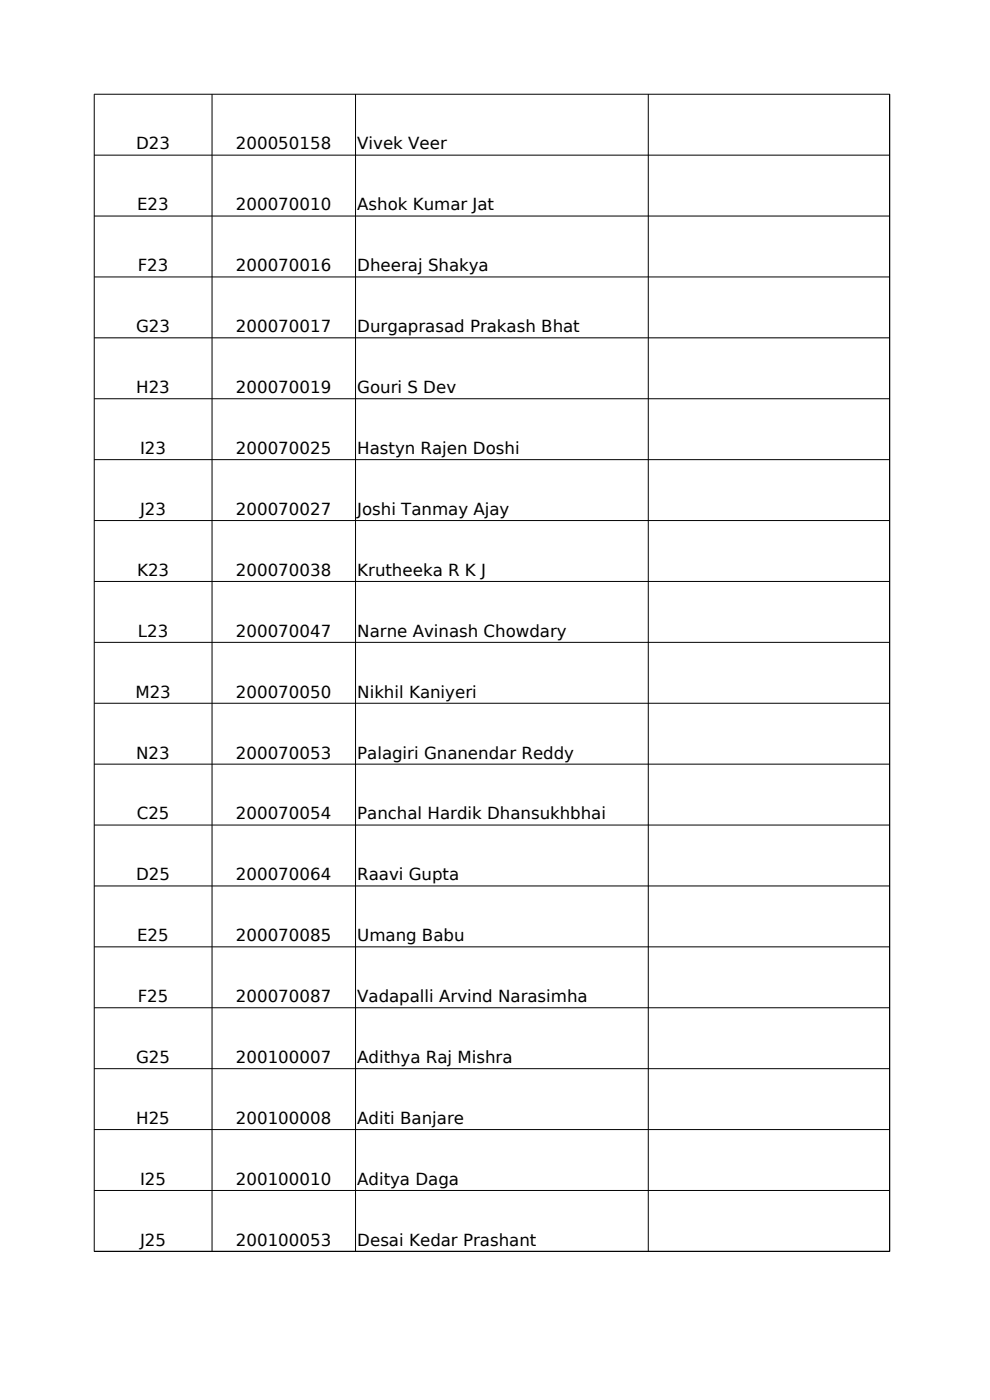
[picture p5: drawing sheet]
<svg xmlns="http://www.w3.org/2000/svg" width="210mm" height="297mm" viewBox="0 0 210 297" stroke-linecap="round" stroke-linejoin="round" font-family="sans-serif">
<defs><g id="words">
<g font-size="3.5">
<text x="28.9" y="31.7">D23</text>
<text x="50" y="31.7">200050158</text>
<text x="75.8" y="31.7">Vivek Veer</text>
<text x="29.1" y="44.6">E23</text>
<text x="50" y="44.6">200070010</text>
<text x="75.8" y="44.6">Ashok Kumar Jat</text>
<text x="29.2" y="57.6">F23</text>
<text x="50" y="57.6">200070016</text>
<text x="75.8" y="57.6">Dheeraj Shakya</text>
<text x="28.9" y="70.5">G23</text>
<text x="50" y="70.5">200070017</text>
<text x="75.8" y="70.5">Durgaprasad Prakash Bhat</text>
<text x="28.9" y="83.4">H23</text>
<text x="50" y="83.4">200070019</text>
<text x="75.8" y="83.4">Gouri S Dev</text>
<text x="29.7" y="96.3">I23</text>
<text x="50" y="96.3">200070025</text>
<text x="75.8" y="96.3">Hastyn Rajen Doshi</text>
<text x="29.7" y="109.3">J23</text>
<text x="50" y="109.3">200070027</text>
<text x="75.8" y="109.3">Joshi Tanmay Ajay</text>
<text x="29.1" y="122.2">K23</text>
<text x="50" y="122.2">200070038</text>
<text x="75.8" y="122.2">Krutheeka R K J</text>
<text x="29.2" y="135.1">L23</text>
<text x="50" y="135.1">200070047</text>
<text x="75.8" y="135.1">Narne Avinash Chowdary</text>
<text x="28.7" y="148">M23</text>
<text x="50" y="148">200070050</text>
<text x="75.8" y="148">Nikhil Kaniyeri</text>
<text x="28.9" y="160.9">N23</text>
<text x="50" y="160.9">200070053</text>
<text x="75.8" y="160.9">Palagiri Gnanendar Reddy</text>
<text x="29" y="173.9">C25</text>
<text x="50" y="173.9">200070054</text>
<text x="75.8" y="173.9">Panchal Hardik Dhansukhbhai</text>
<text x="28.9" y="186.8">D25</text>
<text x="50" y="186.8">200070064</text>
<text x="75.8" y="186.8">Raavi Gupta</text>
<text x="29.1" y="199.7">E25</text>
<text x="50" y="199.7">200070085</text>
<text x="75.8" y="199.7">Umang Babu</text>
<text x="29.2" y="212.6">F25</text>
<text x="50" y="212.6">200070087</text>
<text x="75.8" y="212.6">Vadapalli Arvind Narasimha</text>
<text x="28.9" y="225.5">G25</text>
<text x="50" y="225.5">200100007</text>
<text x="75.8" y="225.5">Adithya Raj Mishra</text>
<text x="28.9" y="238.4">H25</text>
<text x="50" y="238.4">200100008</text>
<text x="75.8" y="238.4">Aditi Banjare</text>
<text x="29.7" y="251.4">I25</text>
<text x="50" y="251.4">200100010</text>
<text x="75.8" y="251.4">Aditya Daga</text>
<text x="29.7" y="264.3">J25</text>
<text x="50" y="264.3">200100053</text>
<text x="75.8" y="264.3">Desai Kedar Prashant</text>
</g>
</g></defs>
<g fill="none" stroke="#000" stroke-width=".21">
<path d="M20 20h168.7v245.5h-168.7zM45 20v245.5M75.4 20v245.5M137.5 20v245.5M20 32.9h168.7M20 45.8h168.7M20 58.8h168.7M20 71.7h168.7M20 84.6h168.7M20 97.5h168.7M20 110.4h168.7M20 123.4h168.7"/>
<path d="M20 136.3h168.7M20 149.2h168.7M20 162.1h168.7M20 175h168.7M20 188h168.7M20 200.9h168.7M20 213.8h168.7M20 226.7h168.7M20 239.6h168.7M20 252.6h168.7"/>
</g>
<use href="#words"/>
</svg>
